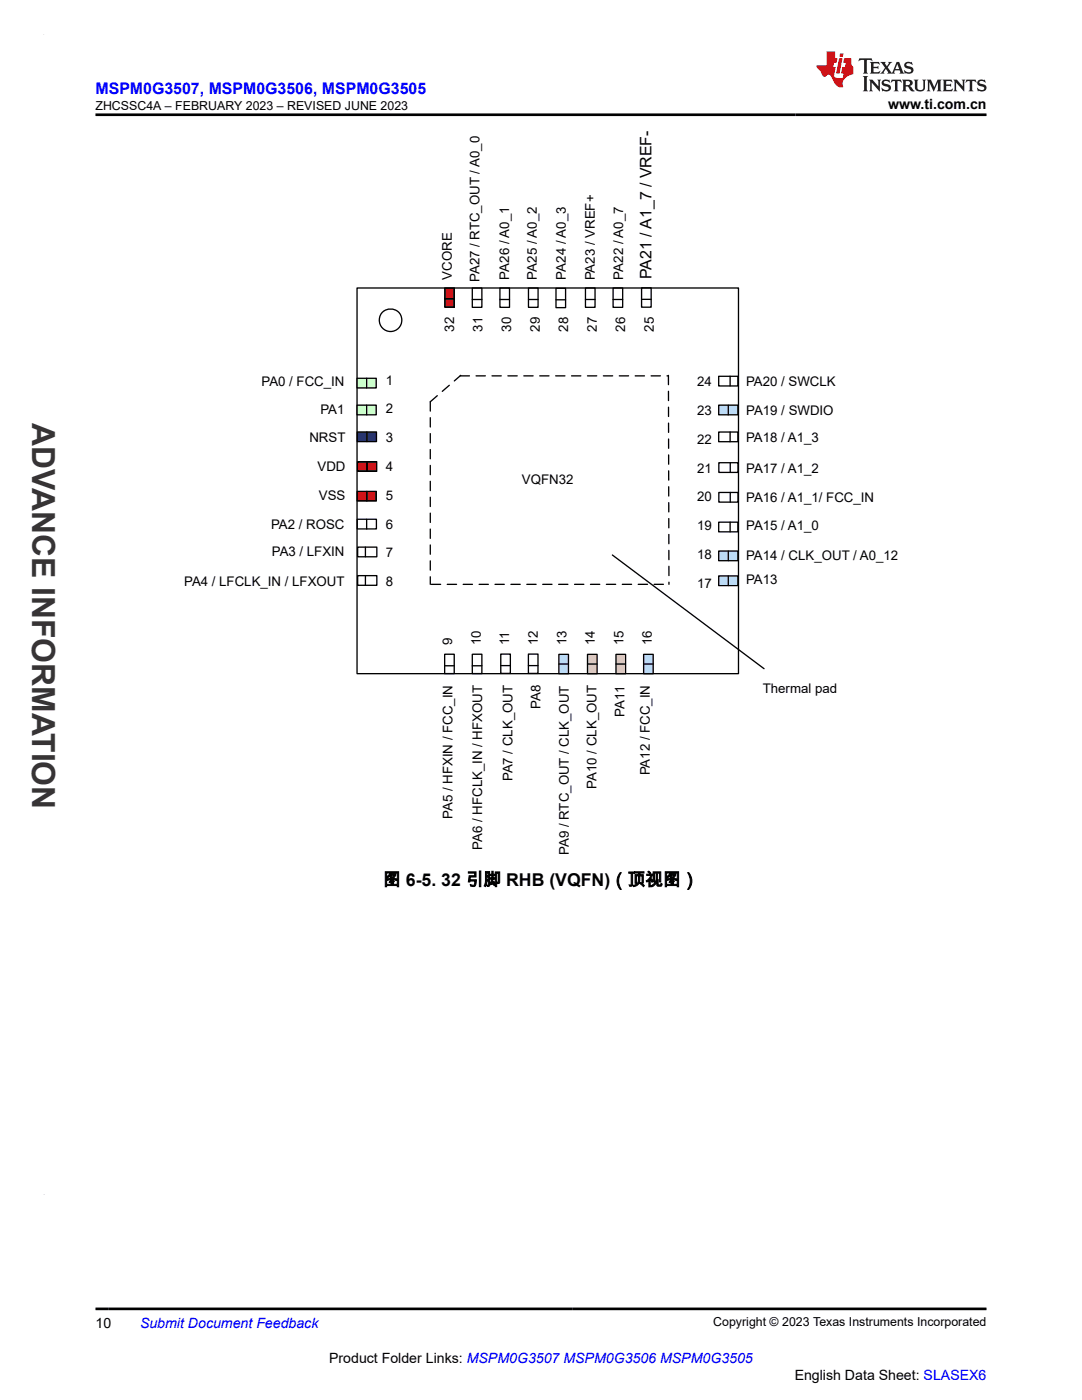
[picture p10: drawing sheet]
<svg xmlns="http://www.w3.org/2000/svg" width="216mm" height="279mm" viewBox="0 0 216 279" stroke-linecap="round" stroke-linejoin="round" font-family="sans-serif">
<defs><g id="words">
<text font-size="6.3" fill="#373435" x="6.4" y="84.5" transform="rotate(90 6.4 84.5)">ADVANCE INFORMATION</text>
<text font-size="3.5" x="76.5" y="176.7">图 6-5. 32 引脚 RHB (VQFN)（顶视图）</text>
<text font-size="3.2" fill="#00f" x="19" y="18.7">MSPM0G3507, MSPM0G3506, MSPM0G3505</text>
<text font-size="3.2" x="130" y="55.7" transform="rotate(-90 130 55.7)">PA21 / A1_7 / VREF-</text>
<g font-size="2.8">
<text x="177.2" y="21.8">www.ti.com.cn</text>
<text x="19" y="265">10</text>
<text x="65.7" y="272">Product Folder Links: MSPM0G3507 MSPM0G3506 MSPM0G3505</text>
<text x="158.6" y="275.3">English Data Sheet: SLASEX6</text>
</g>
<text font-size="2.8" fill="#00f" x="27.9" y="265">Submit Document Feedback</text>
<g font-size="2.6">
<text x="90.2" y="55.8" transform="rotate(-90 90.2 55.8)">VCORE</text>
<text x="95.7" y="56.3" transform="rotate(-90 95.7 56.3)">PA27 / RTC_OUT / A0_0</text>
<text x="101.6" y="55.8" transform="rotate(-90 101.6 55.8)">PA26 / A0_1</text>
<text x="107.1" y="55.8" transform="rotate(-90 107.1 55.8)">PA25 / A0_2</text>
<text x="112.9" y="55.8" transform="rotate(-90 112.9 55.8)">PA24 / A0_3</text>
<text x="118.7" y="56" transform="rotate(-90 118.7 56)">PA23 / VREF+</text>
<text x="124.4" y="55.8" transform="rotate(-90 124.4 55.8)">PA22 / A0_7</text>
<text x="90.6" y="66.2" transform="rotate(-90 90.6 66.2)">32</text>
<text x="96.3" y="66.2" transform="rotate(-90 96.3 66.2)">31</text>
<text x="102" y="66.2" transform="rotate(-90 102 66.2)">30</text>
<text x="107.7" y="66.2" transform="rotate(-90 107.7 66.2)">29</text>
<text x="113.4" y="66.2" transform="rotate(-90 113.4 66.2)">28</text>
<text x="119.1" y="66.2" transform="rotate(-90 119.1 66.2)">27</text>
<text x="124.8" y="66.2" transform="rotate(-90 124.8 66.2)">26</text>
<text x="130.5" y="66.2" transform="rotate(-90 130.5 66.2)">25</text>
<text x="52.2" y="77">PA0 / FCC_IN</text>
<text x="77" y="76.8">1</text>
<text x="139.1" y="77.1">24</text>
<text x="148.9" y="77">PA20 / SWCLK</text>
<text x="63.9" y="82.6">PA1</text>
<text x="77" y="82.5">2</text>
<text x="139.1" y="82.8">23</text>
<text x="148.9" y="82.8">PA19 / SWDIO</text>
<text x="61.7" y="88.3">NRST</text>
<text x="77" y="88.3">3</text>
<text x="139.1" y="88.6">22</text>
<text x="148.9" y="88.2">PA18 / A1_3</text>
<text x="63.4" y="94">VDD</text>
<text x="77" y="94">4</text>
<text x="139.1" y="94.3">21</text>
<text x="148.9" y="94.3">PA17 / A1_2</text>
<text x="63.6" y="99.7">VSS</text>
<text x="77" y="99.7">5</text>
<text x="104.2" y="96.6">VQFN32</text>
<text x="139.1" y="100">20</text>
<text x="148.9" y="100.2">PA16 / A1_1/ FCC_IN</text>
<text x="54.1" y="105.5">PA2 / ROSC</text>
<text x="77" y="105.5">6</text>
<text x="139.1" y="105.8">19</text>
<text x="148.9" y="105.8">PA15 / A1_0</text>
<text x="54.2" y="111.1">PA3 / LFXIN</text>
<text x="77" y="111.2">7</text>
<text x="139.1" y="111.5">18</text>
<text x="148.9" y="111.8">PA14 / CLK_OUT / A0_12</text>
<text x="36.7" y="116.9">PA4 / LFCLK_IN / LFXOUT</text>
<text x="77" y="117">8</text>
<text x="139.1" y="117.3">17</text>
<text x="148.9" y="116.6">PA13</text>
<text x="90.2" y="128.8" transform="rotate(-90 90.2 128.8)">9</text>
<text x="95.9" y="128.8" transform="rotate(-90 95.9 128.8)">10</text>
<text x="101.6" y="128.8" transform="rotate(-90 101.6 128.8)">11</text>
<text x="107.3" y="128.8" transform="rotate(-90 107.3 128.8)">12</text>
<text x="113" y="128.8" transform="rotate(-90 113 128.8)">13</text>
<text x="118.7" y="128.8" transform="rotate(-90 118.7 128.8)">14</text>
<text x="124.4" y="128.8" transform="rotate(-90 124.4 128.8)">15</text>
<text x="130.1" y="128.8" transform="rotate(-90 130.1 128.8)">16</text>
<text x="107.9" y="141.5" transform="rotate(-90 107.9 141.5)">PA8</text>
<text x="124.6" y="143" transform="rotate(-90 124.6 143)">PA11</text>
<text x="152.2" y="138.2">Thermal pad</text>
<text x="102.3" y="155.9" transform="rotate(-90 102.3 155.9)">PA7 / CLK_OUT</text>
<text x="129.7" y="154.8" transform="rotate(-90 129.7 154.8)">PA12 / FCC_IN</text>
<text x="119" y="157.4" transform="rotate(-90 119 157.4)">PA10 / CLK_OUT</text>
<text x="90.3" y="163.4" transform="rotate(-90 90.3 163.4)">PA5 / HFXIN / FCC_IN</text>
<text x="96.2" y="169.6" transform="rotate(-90 96.2 169.6)">PA6 / HFCLK_IN / HFXOUT</text>
<text x="113.5" y="170.6" transform="rotate(-90 113.5 170.6)">PA9 / RTC_OUT / CLK_OUT</text>
</g>
<g font-size="2.5">
<text x="19" y="21.9">ZHCSSC4A – FEBRUARY 2023 – REVISED JUNE 2023</text>
<text x="142.3" y="264.7">Copyright © 2023 Texas Instruments Incorporated</text>
</g>
</g></defs>
<g fill="none" stroke="#000" stroke-width=".26">
<path d="M71.2 57.5h76.2v76.9h-76.2zM143.4 75.1h3.8v1.9h-3.8zM145.7 75.1v1.9M122.2 110.8l30.3 22.7"/>
<circle cx="77.9" cy="63.9" r="2.25"/>
</g>
<path d="M91.8 75h41.6M133.4 74.9l.1 41.7M85.9 80.2l6-5.3M85.9 80.2v36.4M86.1 116.6h47.3" fill="none" stroke="#000" stroke-width=".26" stroke-dasharray="1.9 1.3"/>
<path d="M143.4 80.9h3.8v1.9h-3.8z" fill-rule="evenodd" fill="#b8dfff"/>
<path d="M143.4 80.9h3.8v1.9h-3.8zM143.4 86.2h3.8v2h-3.8zM143.4 92.3h3.9v2h-3.9zM143.4 98.3h3.9v1.9h-3.9zM145.3 80.9v1.9M145.7 86.2v2M145.7 92.3v2M145.7 98.3v1.9M143.4 104.2h3.8v1.9h-3.8zM145.7 104.2v1.9" fill="none" stroke="#000" stroke-width=".26"/>
<path d="M143.4 110h3.8v1.9h-3.8z" fill-rule="evenodd" fill="#b8dfff"/>
<path d="M143.4 110h3.8v1.9h-3.8zM145.3 110v1.9" fill="none" stroke="#000" stroke-width=".26"/>
<path d="M143.4 114.9h3.8v2h-3.8z" fill-rule="evenodd" fill="#b8dfff"/>
<path d="M143.4 114.9h3.8v2h-3.8zM145.3 114.9v2M88.7 132.9h1.9M88.7 130.6h1.9v3.8h-1.9zM94.2 132.9h2M94.2 130.6h2v3.8h-2zM99.9 132.8h1.9M99.9 130.5h1.9v3.9h-1.9zM105.4 132.8h2M105.4 130.5h2v3.9h-2z" fill="none" stroke="#000" stroke-width=".26"/>
<path d="M111.5 130.6h1.9v3.9h-1.9z" fill-rule="evenodd" fill="#b8dfff"/>
<path d="M111.5 132.5h1.9M111.5 130.6h1.9v3.9h-1.9z" fill="none" stroke="#000" stroke-width=".26"/>
<path d="M128.4 130.6h1.9v3.9h-1.9z" fill-rule="evenodd" fill="#b8dfff"/>
<path d="M128.4 132.5h1.9M128.4 130.6h1.9v3.9h-1.9z" fill="none" stroke="#000" stroke-width=".26"/>
<path d="M117.2 130.6h1.9v3.9h-1.9z" fill-rule="evenodd" fill="#ffc497"/>
<path d="M117.2 132.5h1.9M117.2 130.6h1.9v3.9h-1.9z" fill="none" stroke="#000" stroke-width=".26"/>
<path d="M122.9 130.6h1.9v3.9h-1.9z" fill-rule="evenodd" fill="#ffc497"/>
<path d="M122.9 132.5h1.9M122.9 130.6h1.9v3.9h-1.9z" fill="none" stroke="#000" stroke-width=".26"/>
<path d="M71.2 75.5h3.9v1.9h-3.9z" fill-rule="evenodd" fill="#cfc"/>
<path d="M71.2 75.5h3.9v1.9h-3.9zM73.2 75.5v1.9" fill="none" stroke="#000" stroke-width=".26"/>
<path d="M71.2 80.9h3.9v1.9h-3.9z" fill-rule="evenodd" fill="#cfc"/>
<path d="M71.2 80.9h3.9v1.9h-3.9zM73.2 80.9v1.9M71.3 103.6h3.8v2h-3.8zM71.4 109.2h3.8v1.9h-3.8zM71.4 114.9h3.8v1.9h-3.8zM72.9 109.2v1.9M72.9 114.9v1.9M73.2 103.6v2" fill="none" stroke="#000" stroke-width=".26"/>
<path d="M71.3 98.1h3.8v1.9h-3.8z" fill-rule="evenodd" fill="#980000"/>
<path d="M71.3 98.1h3.8v1.9h-3.8zM73.2 98.1v1.9" fill="none" stroke="#000" stroke-width=".26"/>
<path d="M71.3 92.1h3.9v2h-3.9z" fill-rule="evenodd" fill="#980000"/>
<path d="M71.3 92.1h3.9v2h-3.9zM73.3 92.1v2" fill="none" stroke="#000" stroke-width=".26"/>
<path d="M71.3 86.2h3.8v1.9h-3.8z" fill-rule="evenodd" fill="#105465"/>
<g fill="none" stroke="#000" stroke-width=".26">
<path d="M94.2 59.8h2M94.2 57.5h2v3.8h-2zM99.8 59.8h1.9M99.8 57.5h1.9v3.8h-1.9zM105.4 59.8h2M105.5 57.5h1.9v3.8h-1.9zM110.9 59.8h2M110.9 57.5h2v3.9h-2zM116.8 57.5h1.9v3.8h-1.9zM116.8 59.8h1.9M122.3 59.8h1.9M122.3 57.5h1.9v3.8h-1.9z"/>
<path d="M128 59.7h1.9M128 57.4h1.9v3.9h-1.9zM71.3 86.2h3.8v1.9h-3.8zM73.2 86.2v1.9"/>
</g>
<path d="M88.7 57.5h2v3.8h-2z" fill-rule="evenodd" fill="#980000"/>
<path d="M88.7 59.6h1.9M88.7 57.5h2v3.8h-2z" fill="none" stroke="#000" stroke-width=".26"/>
<path d="M171.5 11.6l-.2 .6 .5-.2h.6v.1v2.2l-.2 .4h1l-.2-.4v-2.2v-.1h.5l.5 .2-.1-.6zM173.6 12.4l.2 .3v1.6l-.2 .4h1.9l.1-.6a1.08 1.08 0 0 1-1.3 .2v-.7h.6l.4 .2v-.7l-.4 .2h-.6v-.5l.2-.2a1 1 0 0 1 1 .3l-.1-.5zM175.7 12.4l.9 1.1-1 1.2h.9l-.2-.2 .5-.8 .4 .8-.2 .2h1.6l-.2-.2 .2-.5h.9l.1 .5-.1 .2h.9l-.2-.4-.8-1.9h-.5l-.9 2.1-.9-1.1 .9-1h-.8l.2 .2-.4 .6-.4-.6 .2-.2zM179 12.8l.4 1h-.7zM180.7 12.5a.65 .65 0 0 0-.2 .7 .65 .65 0 0 0 .6 .5l.6 .1 .1 .3a.79 .79 0 0 1-.7 .4 .79 .79 0 0 1-.7-.5l.1 .7 .2-.1a.93 .93 0 0 0 1.1 0 .93 .93 0 0 0 .4-.9 1.46 1.46 0 0 0-1.2-.6l-.1-.3a1.09 1.09 0 0 1 1.2 .2l-.2-.6-.1 .1-.5-.2zM172.2 15.2l.2 .4v2.2l-.2 .4h1l-.2-.4v-2.2l.2-.4zM173.4 15.9l.2 .4v1.5l-.2 .4h.8l-.3-.4 .1-1.3 1.6 1.8v-2l.2-.4h-.7l.1 .2 .1 1.1-1.2-1.3zM176.2 16a.65 .65 0 0 0-.2 .8 .65 .65 0 0 0 .6 .4l.6 .2 .1 .2a.79 .79 0 0 1-.7 .4 .79 .79 0 0 1-.7-.5l.1 .7 .2-.1a.93 .93 0 0 0 1.1 .1 .93 .93 0 0 0 .4-1 1.46 1.46 0 0 0-1.2-.5l-.1-.4a1.09 1.09 0 0 1 1.2 .2l-.1-.6-.2 .1-.5-.1zM177.9 15.9l-.1 .6a.63 .63 0 0 1 .8-.3v1.6l-.3 .4h1l-.2-.4v-1.6a.66 .66 0 0 1 .8 .3l-.1-.6zM180 15.9l.2 .4v1.5l-.2 .4h1l-.2-.2-.1-.7h.5l.1 .2a.79 .79 0 0 0 1.2 .6l-1-.9a.61 .61 0 0 0 .6-.6 .61 .61 0 0 0-.5-.7zM180.8 16.2h.1a.47 .47 0 0 1 .5 .1 .47 .47 0 0 1 .1 .5l-.1 .1-.7 .1zM182.3 15.9l.2 .2a2.27 2.27 0 0 0 .4 2 1.04 1.04 0 0 0 1.7-.7v-1.3l.2-.2h-.8l.2 .4v1.1a.6 .6 0 0 1-.6 .6 .6 .6 0 0 1-.6-.6v-1.1l.3-.4zM184.9 15.9l.2 .4v1.5l-.2 .4h.8l-.3-.4v-1.4l.9 1.9 .9-1.9v1.4l-.3 .4h1l-.2-.4v-1.5l.2-.4h-.8l-.7 1.5-.6-1.5zM188.1 15.9l.2 .4v1.5l-.2 .4h1.9l.1-.6a1.09 1.09 0 0 1-1.3 .2v-.7h.6l.4 .2v-.6l-.4 .2h-.6v-.6l.2-.1a1.01 1.01 0 0 1 1 .3l-.1-.6zM190.2 15.9l.3 .4v1.5l-.3 .4h.8l-.2-.4v-1.3l1.6 1.8v-2l.2-.4h-.7l.2 .2v1.1l-1.2-1.3zM192.8 15.9l-.1 .6a.63 .63 0 0 1 .8-.3v1.6l-.3 .4h1l-.2-.4v-1.6a.66 .66 0 0 1 .8 .3l-.1-.6zM195.2 16a.65 .65 0 0 0-.2 .8 .65 .65 0 0 0 .6 .4l.6 .2 .2 .2a.79 .79 0 0 1-.7 .4 .79 .79 0 0 1-.7-.5l.1 .7 .2-.1a.93 .93 0 0 0 1 .1 .93 .93 0 0 0 .5-1 1.46 1.46 0 0 0-1.3-.5v-.4a1.09 1.09 0 0 1 1.2 .2l-.2-.6-.2 .1-.5-.1z" fill="#231f20"/>
<path d="M164.9 10.3v2.7h-2l.1 .4 .8 1a.95 .95 0 0 0 1 .9 .59 .59 0 0 1 .5-.4 .59 .59 0 0 1 .5 .3l.4 .8a1.59 1.59 0 0 0 2.1 1.4 1.61 1.61 0 0 1 1-2.3l1-.3-.1-1.5a1.59 1.59 0 0 1-.3-1.7h-1.5l-.2 .9h.6l-.2 .9h-.5l-.2 .9v.3l.4 .1-.1 .9h-.7a.73 .73 0 0 1-1-.7l.3-1.5h-.5l.1-.9h.5l.2-.9h-.5v-1.3zM167.4 11.6l-.6 3.1h.7l.6-3.1zM167.6 10.7l-.1 .6h.7l.1-.6z" fill="#ed1c24"/>
<path d="M19 22.9h177.8M19 261.2h177.8" fill="none" stroke="#000" stroke-width=".53"/>
<path d="M8.7 6.9h.1" fill="none" stroke="#373435" stroke-width=".2"/>
<use href="#words"/>
</svg>
